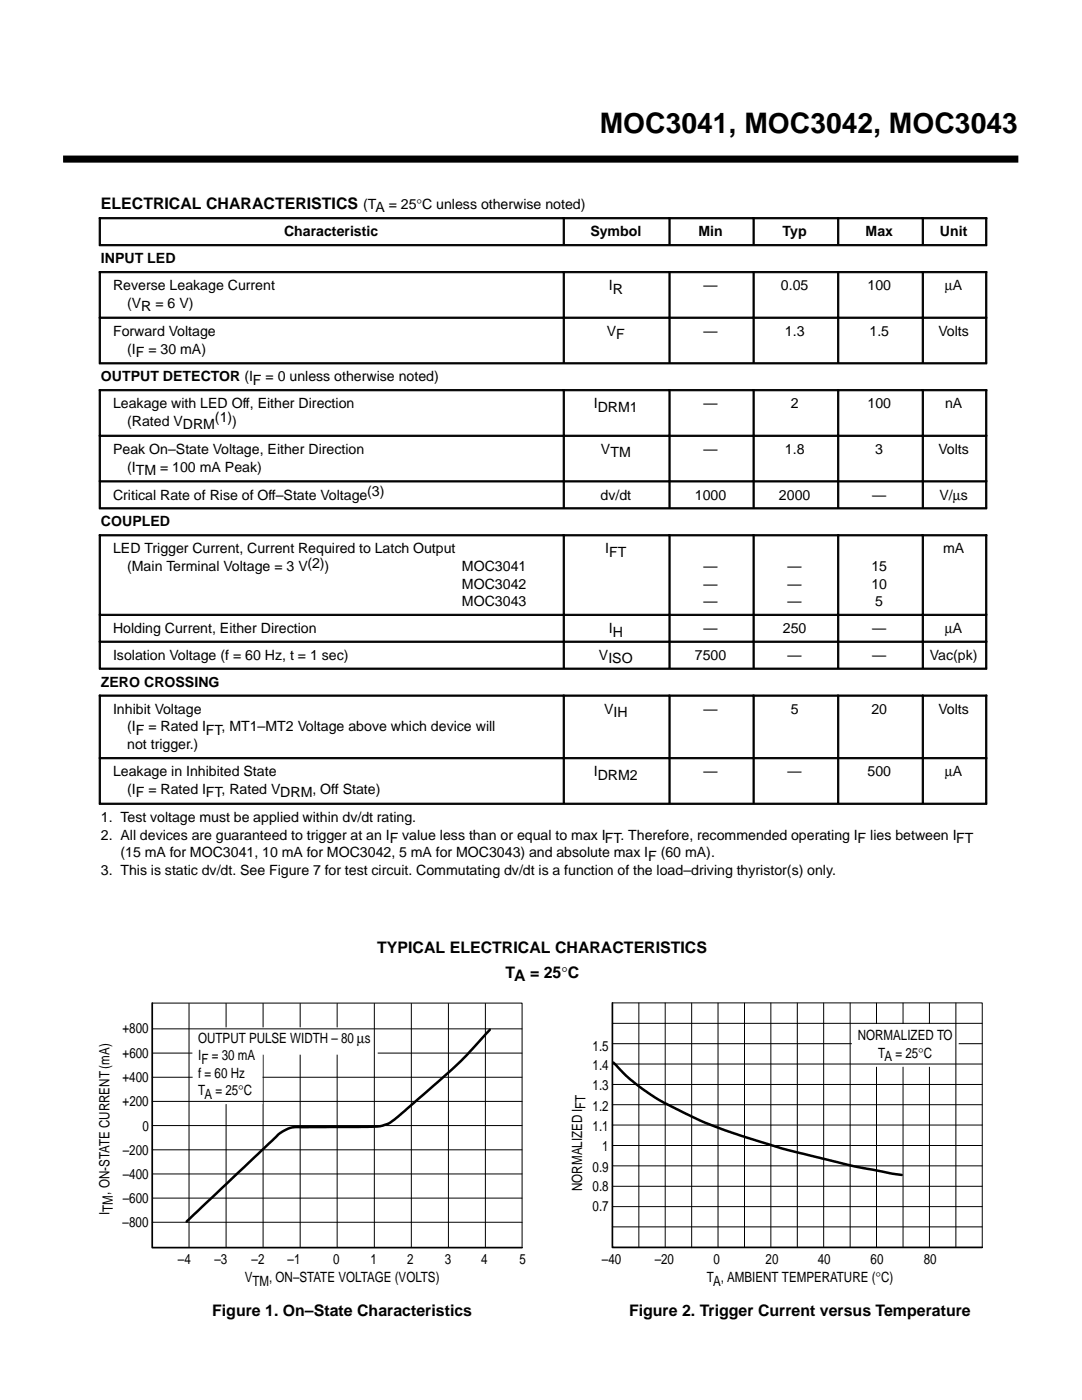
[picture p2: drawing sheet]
<svg xmlns="http://www.w3.org/2000/svg" width="216mm" height="279mm" viewBox="0 0 216 279" stroke-linecap="round" stroke-linejoin="round" font-family="sans-serif">
<defs><g id="words">
<text font-size="5.6" x="119.7" y="26.5">MOC3041, MOC3042, MOC3043</text>
<g font-size="3.2">
<text x="20.1" y="41.6">ELECTRICAL CHARACTERISTICS</text>
<text x="75.3" y="190.1">TYPICAL ELECTRICAL CHARACTERISTICS</text>
<text x="100.9" y="195.1">TA = 25°C</text>
<text x="42.3" y="262.6">Figure 1. On–State Characteristics</text>
<text x="125.5" y="262.6">Figure 2. Trigger Current versus Temperature</text>
</g>
<g font-size="2.8">
<text x="72.4" y="41.6">(TA = 25°C unless otherwise noted)</text>
<text x="56.7" y="47.2">Characteristic</text>
<text x="117.8" y="47.2">Symbol</text>
<text x="139.4" y="47.2">Min</text>
<text x="156.2" y="47.2">Typ</text>
<text x="172.7" y="47.2">Max</text>
<text x="187.6" y="47.2">Unit</text>
<text x="20.1" y="52.5">INPUT LED</text>
<text x="22.6" y="57.9">Reverse Leakage Current</text>
<text x="121.5" y="57.9">IR</text>
<text x="140.4" y="57.9">—</text>
<text x="155.8" y="57.9">0.05</text>
<text x="173.1" y="57.9">100</text>
<text x="188.5" y="57.9">µA</text>
<text x="25.4" y="61.4">(VR = 6 V)</text>
<text x="22.6" y="67">Forward Voltage</text>
<text x="25.4" y="70.5">(IF = 30 mA)</text>
<text x="121.1" y="67">VF</text>
<text x="140.4" y="67">—</text>
<text x="156.6" y="67">1.3</text>
<text x="173.5" y="67">1.5</text>
<text x="187.2" y="67">Volts</text>
<text x="20.1" y="76.1">OUTPUT DETECTOR (IF = 0 unless otherwise noted)</text>
<text x="22.6" y="81.5">Leakage with LED Off, Either Direction</text>
<text x="118.5" y="81.5">IDRM1</text>
<text x="140.4" y="81.5">—</text>
<text x="157.8" y="81.5">2</text>
<text x="173.1" y="81.5">100</text>
<text x="188.6" y="81.5">nA</text>
<text x="25.4" y="85">(Rated VDRM(1))</text>
<text x="22.6" y="90.6">Peak On–State Voltage, Either Direction</text>
<text x="25.4" y="94.1">(ITM = 100 mA Peak)</text>
<text x="119.9" y="90.6">VTM</text>
<text x="140.4" y="90.6">—</text>
<text x="156.6" y="90.6">1.8</text>
<text x="174.7" y="90.6">3</text>
<text x="187.2" y="90.6">Volts</text>
<text x="22.6" y="99.7">Critical Rate of Rise of Off–State Voltage(3)</text>
<text x="119.8" y="99.7">dv/dt</text>
<text x="138.7" y="99.7">1000</text>
<text x="155.4" y="99.7">2000</text>
<text x="174" y="99.7">—</text>
<text x="187.4" y="99.7">V/µs</text>
<text x="20.1" y="105.1">COUPLED</text>
<text x="22.6" y="110.4">LED Trigger Current, Current Required to Latch Output</text>
<text x="25.4" y="114">(Main Terminal Voltage = 3 V(2))</text>
<text x="92.2" y="114">MOC3041</text>
<text x="120.8" y="110.4">IFT</text>
<text x="140.4" y="114">—</text>
<text x="157.2" y="114">—</text>
<text x="173.9" y="114">15</text>
<text x="188.2" y="110.4">mA</text>
<text x="92.2" y="117.5">MOC3042</text>
<text x="140.4" y="117.5">—</text>
<text x="157.2" y="117.5">—</text>
<text x="173.9" y="117.5">10</text>
<text x="92.2" y="121">MOC3043</text>
<text x="140.4" y="121">—</text>
<text x="157.2" y="121">—</text>
<text x="174.7" y="121">5</text>
<text x="22.6" y="126.3">Holding Current, Either Direction</text>
<text x="22.6" y="131.7">Isolation Voltage (f = 60 Hz, t = 1 sec)</text>
<text x="119.5" y="131.7">VISO</text>
<text x="121.5" y="126.3">IH</text>
<text x="138.7" y="131.7">7500</text>
<text x="140.4" y="126.3">—</text>
<text x="156.2" y="126.3">250</text>
<text x="157.2" y="131.7">—</text>
<text x="174" y="126.3">—</text>
<text x="174" y="131.7">—</text>
<text x="185.5" y="131.7">Vac(pk)</text>
<text x="188.5" y="126.3">µA</text>
<text x="20.1" y="137.1">ZERO CROSSING</text>
<text x="22.6" y="142.4">Inhibit Voltage</text>
<text x="120.5" y="142.4">VIH</text>
<text x="140.4" y="142.4">—</text>
<text x="157.8" y="142.4">5</text>
<text x="173.9" y="142.4">20</text>
<text x="187.2" y="142.4">Volts</text>
<text x="25.4" y="149.5">not trigger.)</text>
<text x="25.4" y="146">(IF = Rated IFT, MT1–MT2 Voltage above which device will</text>
<text x="22.6" y="154.9">Leakage in Inhibited State</text>
<text x="118.5" y="154.9">IDRM2</text>
<text x="140.4" y="154.9">—</text>
<text x="157.2" y="154.9">—</text>
<text x="173.1" y="154.9">500</text>
<text x="188.5" y="154.9">µA</text>
<text x="25.4" y="158.4">(IF = Rated IFT, Rated VDRM, Off State)</text>
<text x="20.1" y="164">1. Test voltage must be applied within dv/dt rating.</text>
<text x="20.1" y="167.5">2. All devices are guaranteed to trigger at an IF value less than or equal to max IFT. Therefore, recommended operating IF lies between IFT</text>
<text x="20.1" y="174.6">3. This is static dv/dt. See Figure 7 for test circuit. Commutating dv/dt is a function of the load–driving thyristor(s) only.</text>
<text x="24.4" y="206.2">+800</text>
<text x="39.5" y="208.2">OUTPUT PULSE WIDTH – 80 µs</text>
<text x="118.3" y="209.7">1.5</text>
<text x="171.2" y="207.6">NORMALIZED TO</text>
<text x="24.5" y="215.9">+400</text>
<text x="24.5" y="211.1">+600</text>
<text x="39.5" y="211.6">IF = 30 mA</text>
<text x="39.5" y="215.1">f = 60 Hz</text>
<text x="118.3" y="213.6">1.4</text>
<text x="175.2" y="211.1">TA = 25°C</text>
<text x="24.5" y="220.7">+200</text>
<text x="39.5" y="218.6">TA = 25°C</text>
<text x="118.3" y="221.6">1.2</text>
<text x="118.3" y="217.6">1.3</text>
<text x="28.4" y="225.8">0</text>
<text x="118.3" y="225.6">1.1</text>
<text x="24.5" y="230.6">–200</text>
<text x="118.3" y="233.8">0.9</text>
<text x="120.2" y="229.7">1</text>
<text x="24.5" y="235.4">–400</text>
<text x="116.2" y="237.7" transform="rotate(-90 116.2 237.7)">NORMALIZED IFT</text>
<text x="118.3" y="237.7">0.8</text>
<text x="21.8" y="242.5" transform="rotate(-90 21.8 242.5)">ITM, ON-STATE CURRENT (mA)</text>
<text x="24.5" y="244.9">–800</text>
<text x="24.5" y="240.2">–600</text>
<text x="118.3" y="241.8">0.7</text>
<text x="35.5" y="252.2">–4</text>
<text x="42.8" y="252.2">–3</text>
<text x="48.8" y="255.9">VTM, ON–STATE VOLTAGE (VOLTS)</text>
<text x="50.2" y="252.2">–2</text>
<text x="57.4" y="252.2">–1</text>
<text x="66.5" y="252.2">0</text>
<text x="73.9" y="252.2">1</text>
<text x="81.3" y="252.2">2</text>
<text x="88.8" y="252.2">3</text>
<text x="96" y="252.2">4</text>
<text x="103.6" y="252.2">5</text>
<text x="120.1" y="252.2">–40</text>
<text x="130.6" y="252.2">–20</text>
<text x="141" y="255.9">TA, AMBIENT TEMPERATURE (°C)</text>
<text x="142.4" y="252.2">0</text>
<text x="152.8" y="252.2">20</text>
<text x="163.2" y="252.2">40</text>
<text x="173.7" y="252.2">60</text>
<text x="184.3" y="252.2">80</text>
</g>
<text font-size="2.8" fill="#fff" x="20.1" y="171">2. (15 mA for MOC3041, 10 mA for MOC3042, 5 mA for MOC3043) and absolute max IF (60 mA).</text>
</g></defs>
<g fill="#000" stroke="#000" stroke-width=".2">
<path d="M19.8 43.4h.2v5.4h-.2zM19.8 43.4h92.6v.3h-92.6zM19.8 48.8h177.1v.2h-177.1zM19.8 54.2h.2v9.1h-.2zM19.8 54.2h92.6v.2h-92.6zM112.4 43.4h.2v5.4h-.2zM112.4 43.4h21.1v.3h-21.1zM112.4 54.2h.2v9.1h-.2zM112.4 54.2h21.1v.2h-21.1zM133.5 43.4h.2v5.4h-.2zM133.5 43.4h16.7v.3h-16.7zM133.5 54.2h.2v9.1h-.2z"/>
<path d="M133.5 54.2h16.7v.2h-16.7zM150.3 43.4h.2v5.4h-.2zM150.3 43.4h16.8v.3h-16.8zM150.3 54.2h.2v9.1h-.2zM150.3 54.2h16.8v.2h-16.8zM167.1 43.4h.3v5.4h-.3zM167.1 43.4h16.9v.3h-16.9zM167.1 54.2h.3v9.1h-.3zM167.1 54.2h16.9v.2h-16.9zM184 43.4h.3v5.4h-.3zM184 43.4h12.9v.3h-12.9zM184 54.2h.3v9.1h-.3z"/>
<path d="M184 54.2h12.9v.2h-12.9zM196.7 43.4h.2v5.4h-.2zM196.7 54.2h.2v9.1h-.2zM19.8 63.3h.2v9.1h-.2zM19.8 63.3h92.6v.2h-92.6zM19.8 72.4h177.1v.2h-177.1zM19.8 77.7h.2v9.1h-.2zM19.8 77.7h92.6v.3h-92.6zM112.4 63.3h.2v9.1h-.2zM112.4 63.3h21.1v.2h-21.1zM112.4 77.7h.2v9.1h-.2zM112.4 77.7h21.1v.3h-21.1z"/>
<path d="M133.5 63.3h.2v9.1h-.2zM133.5 63.3h16.7v.2h-16.7zM133.5 77.7h.2v9.1h-.2zM133.5 77.7h16.7v.3h-16.7zM150.3 63.3h.2v9.1h-.2zM150.3 63.3h16.8v.2h-16.8zM150.3 77.7h.2v9.1h-.2zM150.3 77.7h16.8v.3h-16.8zM167.1 63.3h.3v9.1h-.3zM167.1 63.3h16.9v.2h-16.9zM167.1 77.7h.3v9.1h-.3zM167.1 77.7h16.9v.3h-16.9z"/>
<path d="M184 63.3h.3v9.1h-.3zM184 63.3h12.9v.2h-12.9zM184 77.7h.3v9.1h-.3zM184 77.7h12.9v.3h-12.9zM196.7 63.3h.2v9.1h-.2zM196.7 77.7h.2v9.1h-.2zM19.8 86.8h.2v9.1h-.2zM19.8 86.8h92.6v.3h-92.6zM19.8 95.9h.2v5.4h-.2zM19.8 95.9h92.6v.3h-92.6zM112.4 86.8h.2v9.1h-.2zM112.4 86.8h21.1v.3h-21.1z"/>
<path d="M112.4 95.9h.2v5.4h-.2zM112.4 95.9h21.1v.3h-21.1zM133.5 86.8h.2v9.1h-.2zM133.5 86.8h16.7v.3h-16.7zM133.5 95.9h.2v5.4h-.2zM133.5 95.9h16.7v.3h-16.7zM150.3 86.8h.2v9.1h-.2zM150.3 86.8h16.8v.3h-16.8zM150.3 95.9h.2v5.4h-.2zM150.3 95.9h16.8v.3h-16.8zM167.1 86.8h.3v9.1h-.3zM167.1 86.8h16.9v.3h-16.9z"/>
<path d="M167.1 95.9h.3v5.4h-.3zM167.1 95.9h16.9v.3h-16.9zM184 86.8h.3v9.1h-.3zM184 86.8h12.9v.3h-12.9zM184 95.9h.3v5.4h-.3zM184 95.9h12.9v.3h-12.9zM196.7 86.8h.2v9.1h-.2zM196.7 95.9h.2v5.4h-.2zM19.8 101.3h177.1v.3h-177.1zM19.8 106.7h.2v15.9h-.2zM19.8 106.7h92.6v.2h-92.6zM112.4 106.7h.2v15.9h-.2z"/>
<path d="M112.4 106.7h21.1v.2h-21.1zM133.5 106.7h.2v15.9h-.2zM133.5 106.7h16.7v.2h-16.7zM150.3 106.7h.2v15.9h-.2zM150.3 106.7h16.8v.2h-16.8zM167.1 106.7h.3v15.9h-.3zM167.1 106.7h16.9v.2h-16.9zM184 106.7h.3v15.9h-.3zM184 106.7h12.9v.2h-12.9zM196.7 106.7h.2v15.9h-.2zM19.8 122.6h.2v5.3h-.2zM19.8 122.6h92.6v.2h-92.6z"/>
<path d="M19.8 127.9h.2v5.4h-.2zM19.8 127.9h92.6v.3h-92.6zM19.8 133.3h177.1v.3h-177.1zM19.8 138.7h.2v12.5h-.2zM19.8 138.7h92.6v.2h-92.6zM112.4 122.6h.2v5.3h-.2zM112.4 122.6h21.1v.2h-21.1zM112.4 127.9h.2v5.4h-.2zM112.4 127.9h21.1v.3h-21.1zM112.4 138.7h.2v12.5h-.2zM112.4 138.7h21.1v.2h-21.1zM133.5 122.6h.2v5.3h-.2z"/>
<path d="M133.5 122.6h16.7v.2h-16.7zM133.5 127.9h.2v5.4h-.2zM133.5 127.9h16.7v.3h-16.7zM133.5 138.7h.2v12.5h-.2zM133.5 138.7h16.7v.2h-16.7zM150.3 122.6h.2v5.3h-.2zM150.3 122.6h16.8v.2h-16.8zM150.3 127.9h.2v5.4h-.2zM150.3 127.9h16.8v.3h-16.8zM150.3 138.7h.2v12.5h-.2zM150.3 138.7h16.8v.2h-16.8zM167.1 122.6h.3v5.3h-.3z"/>
<path d="M167.1 122.6h16.9v.2h-16.9zM167.1 127.9h.3v5.4h-.3zM167.1 127.9h16.9v.3h-16.9zM167.1 138.7h.3v12.5h-.3zM167.1 138.7h16.9v.2h-16.9zM184 122.6h.3v5.3h-.3zM184 122.6h12.9v.2h-12.9zM184 127.9h.3v5.4h-.3zM184 127.9h12.9v.3h-12.9zM184 138.7h.3v12.5h-.3zM184 138.7h12.9v.2h-12.9zM196.7 122.6h.2v5.3h-.2z"/>
<path d="M196.7 127.9h.2v5.4h-.2zM196.7 138.7h.2v12.5h-.2zM19.8 151.2h.2v9.1h-.2zM19.8 151.2h92.6v.2h-92.6zM112.4 151.2h.2v9.1h-.2zM112.4 151.2h21.1v.2h-21.1zM133.5 151.2h.2v9.1h-.2zM133.5 151.2h16.7v.2h-16.7zM150.3 151.2h.2v9.1h-.2zM150.3 151.2h16.8v.2h-16.8zM167.1 151.2h.3v9.1h-.3zM167.1 151.2h16.9v.2h-16.9z"/>
<path d="M184 151.2h.3v9.1h-.3zM184 151.2h12.9v.2h-12.9zM196.7 151.2h.2v9.1h-.2zM19.8 160.3h177.1v.2h-177.1z"/>
</g>
<g fill="none" stroke="#000" stroke-width=".2">
<path d="M30.4 200.2h73.8v48.8M30.4 215h73.8M30.4 210.2h73.8M37.7 200.3v48.7M45.1 200.3v48.7M59.9 200.3v48.7M67.3 200.3v48.7M82.1 200.3v48.7M89.5 200.3v48.7M96.9 200.3v48.7M122.2 200.1h73.8v48.8M122.2 216.4h73.8"/>
<path d="M122.2 208.3h73.8M127.5 200.2v48.7M132.7 200.2v48.7M138 200.2v48.7M143.3 200.2v48.7M148.6 200.2v48.7M153.8 200.2v48.7M159.1 200.2v48.7M164.4 200.2v48.7M169.6 200.2v48.7M174.9 200.2v48.7M180.2 200.2v48.7"/>
<path d="M185.5 200.2v48.7M30.4 239.1h73.8M30.4 234.3h73.8M30.4 229.5h73.8M30.4 224.6h73.8M122.2 236.7h73.8M122.2 232.7h73.8M122.2 228.6h73.8M122.2 224.5h73.8M122.2 220.5h73.8M30.4 243.9h73.8M122.2 240.8h73.8"/>
<path d="M122.2 244.8h73.8"/>
</g>
<path d="M30.4 200.2v48.8h73.8M122.2 200.1v48.8h73.8" fill="none" stroke="#000" stroke-width=".34"/>
<path d="M97.7 205.5l-.5 .6a104.6 104.6 0 0 1-13.9 13.3l-4.5 3.9-1.2 .9-.9 .3a7.1 7.1 0 0 1-3.4 .4h-14.3l-1.2 .2-1 .5-1.3 .8-18.2 17.4" fill="none" stroke="#000" stroke-width=".5"/>
<path d="M170 204.3h21.3v8.6h-21.3z" fill-rule="evenodd" fill="#fff"/>
<path d="M122.4 212l3.5 3.5 2.1 1.7 2.8 1.9 6.1 3.2 5.1 2.3 6.1 2.1 9.1 2.8 13.1 3.2 9.6 1.8" fill="none" stroke="#000" stroke-width=".5"/>
<path d="M52.5 200.3v48.7" fill="none" stroke="#000" stroke-width=".2"/>
<path d="M38.4 205h37v5.5h-37z" fill-rule="evenodd" fill="#fff"/>
<path d="M30.4 205.3h73.8M74.7 200.3v48.7M122.2 204.2h73.8M122.2 212.3h73.8M190.7 200.2v48.7" fill="none" stroke="#000" stroke-width=".2"/>
<path d="M38.4 208.4h14v11.9h-14z" fill-rule="evenodd" fill="#fff"/>
<path d="M30.4 219.8h73.8" fill="none" stroke="#000" stroke-width=".2"/>
<path d="M12.6 31.8h190.6" fill="none" stroke="#000" stroke-width="1.4" stroke-linecap="butt"/>
<use href="#words"/>
</svg>
